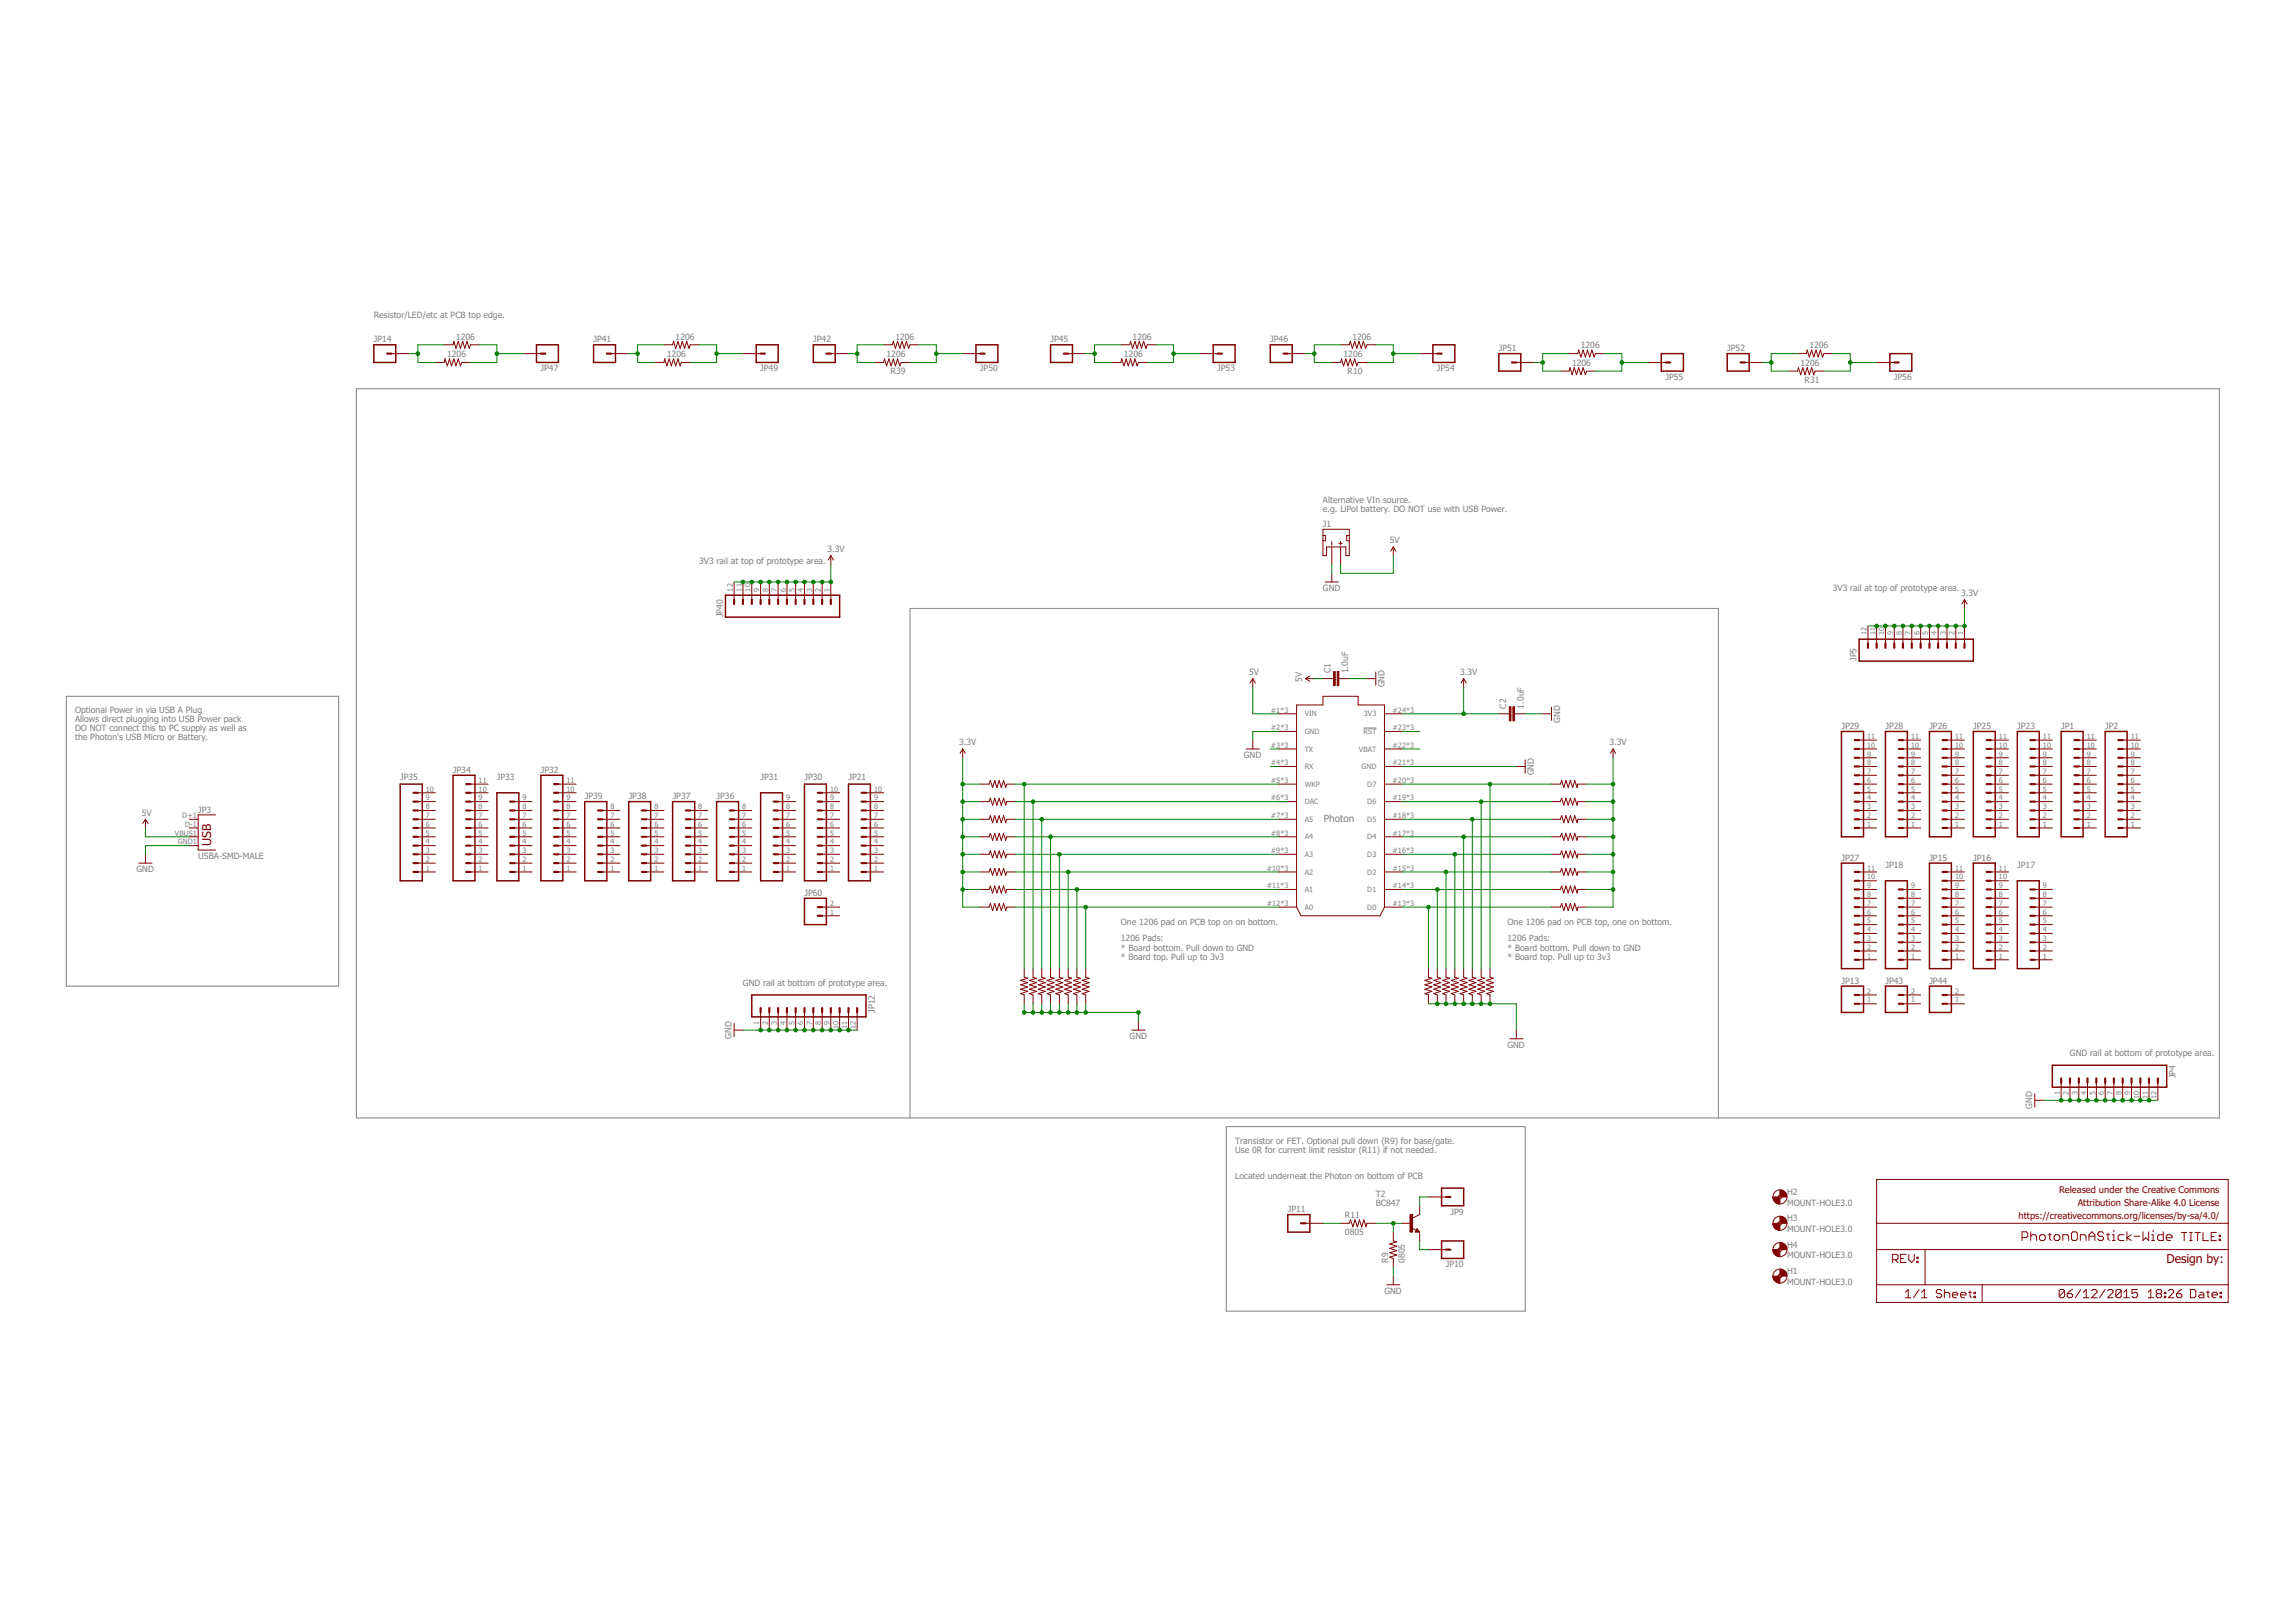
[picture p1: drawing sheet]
<svg xmlns="http://www.w3.org/2000/svg" width="297mm" height="210mm" viewBox="0 0 297 210" stroke-linecap="round" stroke-linejoin="round" font-family="sans-serif">
<defs><g id="words">
<g font-size="1.6" fill="#800000">
<text x="27.3" y="109.4" transform="rotate(-90 27.3 109.4)">USB</text>
<text x="280.3" y="163.4">Design by:</text>
</g>
<text font-size="1.3" fill="#808080" x="171.3" y="106.4">Photon</text>
<g font-size="1.2" fill="#800000">
<text x="266.4" y="154.3">Released under the Creative Commons</text>
<text x="261.2" y="157.7">https://creativecommons.org/licenses/by-sa/4.0/</text>
<text x="268.8" y="156">Attribution Share-Alike 4.0 License</text>
</g>
<g font-size="1.1" fill="#808080">
<text x="48.4" y="41.2">Resistor/LED/etc at PCB top edge.</text>
<text x="48.4" y="44.3">JP14</text>
<text x="57.9" y="46.2">1206</text>
<text x="59" y="44">1206</text>
<text x="76.8" y="44.3">JP41</text>
<text x="86.3" y="46.2">1206</text>
<text x="87.4" y="44">1206</text>
<text x="105.2" y="44.3">JP42</text>
<text x="114.7" y="46.2">1206</text>
<text x="115.8" y="44">1206</text>
<text x="135.9" y="44.3">JP45</text>
<text x="145.4" y="46.2">1206</text>
<text x="146.5" y="44">1206</text>
<text x="164.3" y="44.3">JP46</text>
<text x="173.8" y="46.2">1206</text>
<text x="175" y="44">1206</text>
<text x="193.9" y="45.4">JP51</text>
<text x="203.4" y="47.4">1206</text>
<text x="204.5" y="45.1">1206</text>
<text x="223.5" y="45.4">JP52</text>
<text x="232.9" y="47.4">1206</text>
<text x="234.1" y="45.1">1206</text>
<text x="69.9" y="48">JP47</text>
<text x="98.4" y="48">JP49</text>
<text x="115.2" y="48.4">R39</text>
<text x="126.8" y="48">JP50</text>
<text x="157.5" y="48">JP53</text>
<text x="174.3" y="48.4">R10</text>
<text x="185.9" y="48">JP54</text>
<text x="215.5" y="49.2">JP55</text>
<text x="233.5" y="49.5">R31</text>
<text x="245" y="49.2">JP56</text>
<text x="171.2" y="65">Alternative VIn source.</text>
<text x="107" y="71.5">3.3V</text>
<text x="171.2" y="66.2">e.g. LiPol battery. DO NOT use with USB Power.</text>
<text x="171.2" y="68.2">J1</text>
<text x="179.8" y="70.3">5V</text>
<text x="90.4" y="73">3V3 rail at top of prototype area.</text>
<text x="171.2" y="76.5">GND</text>
<text x="237.1" y="76.5">3V3 rail at top of prototype area.</text>
<text x="253.7" y="77.1">3.3V</text>
<text x="93.5" y="79.9" transform="rotate(-90 93.5 79.9)">JP40</text>
<text x="161.6" y="87.4">5V</text>
<text x="168.4" y="88.3" transform="rotate(-90 168.4 88.3)">5V</text>
<text x="172.1" y="87.1" transform="rotate(-90 172.1 87.1)">C1</text>
<text x="174.4" y="87.1" transform="rotate(-90 174.4 87.1)">1.0uF</text>
<text x="179.1" y="89" transform="rotate(-90 179.1 89)">GND</text>
<text x="188.9" y="87.4">3.3V</text>
<text x="240.2" y="85.6" transform="rotate(-90 240.2 85.6)">JP5</text>
<text x="9.7" y="92.2">Optional Power in via USB A Plug</text>
<text x="9.7" y="93.4">Allows direct plugging into USB Power pack</text>
<text x="9.7" y="94.6">DO NOT connect this to PC supply as well as</text>
<text x="9.7" y="95.8">the Photon's USB Micro or Battery.</text>
<text x="194.9" y="91.7" transform="rotate(-90 194.9 91.7)">C2</text>
<text x="197.1" y="91.7" transform="rotate(-90 197.1 91.7)">1.0uF</text>
<text x="201.9" y="93.5" transform="rotate(-90 201.9 93.5)">GND</text>
<text x="238.2" y="94.3">JP29</text>
<text x="243.9" y="94.3">JP28</text>
<text x="249.6" y="94.3">JP26</text>
<text x="255.3" y="94.3">JP25</text>
<text x="261" y="94.3">JP23</text>
<text x="266.7" y="94.3">JP1</text>
<text x="272.3" y="94.3">JP2</text>
<text x="51.8" y="100.9">JP35</text>
<text x="58.6" y="100">JP34</text>
<text x="64.3" y="100.9">JP33</text>
<text x="70" y="100">JP32</text>
<text x="98.4" y="100.9">JP31</text>
<text x="104.1" y="100.9">JP30</text>
<text x="109.8" y="100.9">JP21</text>
<text x="124.1" y="96.5">3.3V</text>
<text x="160.9" y="98.1">GND</text>
<text x="198.4" y="100.3" transform="rotate(-90 198.4 100.3)">GND</text>
<text x="208.2" y="96.5">3.3V</text>
<text x="18.4" y="105.6">5V</text>
<text x="25.6" y="105.2">JP3</text>
<text x="75.7" y="103.4">JP39</text>
<text x="81.3" y="103.4">JP38</text>
<text x="87" y="103.4">JP37</text>
<text x="92.7" y="103.4">JP36</text>
<text x="17.7" y="112.8">GND</text>
<text x="25.6" y="111.1">USBA-SMD-MALE</text>
<text x="238.2" y="111.4">JP27</text>
<text x="243.9" y="112.3">JP18</text>
<text x="249.6" y="111.4">JP15</text>
<text x="255.3" y="111.4">JP16</text>
<text x="261" y="112.3">JP17</text>
<text x="104.1" y="115.9">JP60</text>
<text x="145" y="119.7">One 1206 pad on PCB top on on bottom.</text>
<text x="195" y="119.7">One 1206 pad on PCB top, one on bottom.</text>
<text x="145" y="121.8">1206 Pads:</text>
<text x="145" y="123">* Board bottom. Pull down to GND</text>
<text x="145" y="124.2">* Board top. Pull up to 3v3</text>
<text x="195" y="121.8">1206 Pads:</text>
<text x="195" y="123">* Board bottom. Pull down to GND</text>
<text x="195" y="124.2">* Board top. Pull up to 3v3</text>
<text x="96.1" y="127.6">GND rail at bottom of prototype area.</text>
<text x="113.2" y="131.1" transform="rotate(-90 113.2 131.1)">JP12</text>
<text x="238.2" y="127.3">JP13</text>
<text x="243.9" y="127.3">JP43</text>
<text x="249.6" y="127.3">JP44</text>
<text x="94.7" y="134.4" transform="rotate(-90 94.7 134.4)">GND</text>
<text x="146.1" y="134.4">GND</text>
<text x="195" y="135.6">GND</text>
<text x="267.8" y="136.7">GND rail at bottom of prototype area.</text>
<text x="262.9" y="143.5" transform="rotate(-90 262.9 143.5)">GND</text>
<text x="281.5" y="139.5" transform="rotate(-90 281.5 139.5)">JP4</text>
<text x="159.8" y="148">Transistor or FET. Optional pull down (R9) for base/gate.</text>
<text x="159.8" y="149.2">Use 0R for current limit resistor (R11) if not needed.</text>
<text x="159.8" y="152.6">Located underneat the Photon on bottom of PCB</text>
<text x="178" y="154.9">T2</text>
<text x="231.2" y="154.6">H2</text>
<text x="166.6" y="156.8">JP11</text>
<text x="174" y="159.8">0805</text>
<text x="174" y="157.6">R11</text>
<text x="178" y="156">BC847</text>
<text x="187.7" y="157.2">JP9</text>
<text x="231.2" y="156">MOUNT-HOLE3.0</text>
<text x="231.2" y="159.4">MOUNT-HOLE3.0</text>
<text x="231.2" y="158.1">H3</text>
<text x="231.2" y="161.5">H4</text>
<text x="179.1" y="167.4">GND</text>
<text x="179.6" y="163.4" transform="rotate(-90 179.6 163.4)">R9</text>
<text x="181.7" y="163.4" transform="rotate(-90 181.7 163.4)">0805</text>
<text x="187" y="164">JP10</text>
<text x="231.2" y="162.8">MOUNT-HOLE3.0</text>
<text x="231.2" y="166.2">MOUNT-HOLE3.0</text>
<text x="231.2" y="164.9">H1</text>
</g>
<g font-size="1" fill="#808080">
<text x="94.8" y="76.5" transform="rotate(-90 94.8 76.5)">12</text>
<text x="96" y="76.5" transform="rotate(-90 96 76.5)">11</text>
<text x="97.1" y="76.5" transform="rotate(-90 97.1 76.5)">10</text>
<text x="98.2" y="76.5" transform="rotate(-90 98.2 76.5)">9</text>
<text x="99.4" y="76.5" transform="rotate(-90 99.4 76.5)">8</text>
<text x="100.5" y="76.5" transform="rotate(-90 100.5 76.5)">7</text>
<text x="101.6" y="76.5" transform="rotate(-90 101.6 76.5)">6</text>
<text x="102.8" y="76.5" transform="rotate(-90 102.8 76.5)">5</text>
<text x="103.9" y="76.5" transform="rotate(-90 103.9 76.5)">4</text>
<text x="105.1" y="76.5" transform="rotate(-90 105.1 76.5)">3</text>
<text x="106.2" y="76.5" transform="rotate(-90 106.2 76.5)">2</text>
<text x="107.3" y="76.5" transform="rotate(-90 107.3 76.5)">1</text>
<text x="241.5" y="82.2" transform="rotate(-90 241.5 82.2)">12</text>
<text x="242.6" y="82.2" transform="rotate(-90 242.6 82.2)">11</text>
<text x="243.8" y="82.2" transform="rotate(-90 243.8 82.2)">10</text>
<text x="244.9" y="82.2" transform="rotate(-90 244.9 82.2)">9</text>
<text x="246" y="82.2" transform="rotate(-90 246 82.2)">8</text>
<text x="247.2" y="82.2" transform="rotate(-90 247.2 82.2)">7</text>
<text x="248.3" y="82.2" transform="rotate(-90 248.3 82.2)">6</text>
<text x="249.4" y="82.2" transform="rotate(-90 249.4 82.2)">5</text>
<text x="250.6" y="82.2" transform="rotate(-90 250.6 82.2)">4</text>
<text x="251.7" y="82.2" transform="rotate(-90 251.7 82.2)">3</text>
<text x="252.9" y="82.2" transform="rotate(-90 252.9 82.2)">2</text>
<text x="254" y="82.2" transform="rotate(-90 254 82.2)">1</text>
<text x="164.4" y="92.2">#1*3</text>
<text x="164.4" y="94.5">#2*3</text>
<text x="168.8" y="92.7">VIN</text>
<text x="168.8" y="95">GND</text>
<text x="176.4" y="95">RST</text>
<text x="176.4" y="92.7">3V3</text>
<text x="180.2" y="92.2">#24*3</text>
<text x="180.2" y="94.5">#23*3</text>
<text x="241.6" y="95.6">11</text>
<text x="247.2" y="95.6">11</text>
<text x="252.9" y="95.6">11</text>
<text x="258.6" y="95.6">11</text>
<text x="264.3" y="95.6">11</text>
<text x="270" y="95.6">11</text>
<text x="275.7" y="95.6">11</text>
<text x="61.9" y="101.3">11</text>
<text x="73.3" y="101.3">11</text>
<text x="164.4" y="96.8">#3*3</text>
<text x="164.4" y="99">#4*3</text>
<text x="164.4" y="101.3">#5*3</text>
<text x="168.8" y="97.3">TX</text>
<text x="168.8" y="99.5">RX</text>
<text x="168.8" y="101.8">WKP</text>
<text x="175.8" y="97.3">VBAT</text>
<text x="176.1" y="99.5">GND</text>
<text x="176.9" y="101.8">D7</text>
<text x="180.2" y="96.8">#22*3</text>
<text x="180.2" y="99">#21*3</text>
<text x="180.2" y="101.3">#20*3</text>
<text x="241.6" y="101.3">6</text>
<text x="241.6" y="100.2">7</text>
<text x="241.6" y="99">8</text>
<text x="241.6" y="97.9">9</text>
<text x="241.6" y="96.8">10</text>
<text x="247.2" y="101.3">6</text>
<text x="247.2" y="100.2">7</text>
<text x="247.2" y="99">8</text>
<text x="247.2" y="97.9">9</text>
<text x="247.2" y="96.8">10</text>
<text x="252.9" y="101.3">6</text>
<text x="252.9" y="100.2">7</text>
<text x="252.9" y="99">8</text>
<text x="252.9" y="97.9">9</text>
<text x="252.9" y="96.8">10</text>
<text x="258.6" y="101.3">6</text>
<text x="258.6" y="100.2">7</text>
<text x="258.6" y="99">8</text>
<text x="258.6" y="97.9">9</text>
<text x="258.6" y="96.8">10</text>
<text x="264.3" y="101.3">6</text>
<text x="264.3" y="100.2">7</text>
<text x="264.3" y="99">8</text>
<text x="264.3" y="97.9">9</text>
<text x="264.3" y="96.8">10</text>
<text x="270" y="101.3">6</text>
<text x="270" y="100.2">7</text>
<text x="270" y="99">8</text>
<text x="270" y="97.9">9</text>
<text x="270" y="96.8">10</text>
<text x="275.7" y="101.3">6</text>
<text x="275.7" y="100.2">7</text>
<text x="275.7" y="99">8</text>
<text x="275.7" y="97.9">9</text>
<text x="275.7" y="96.8">10</text>
<text x="23.6" y="105.9">D+1</text>
<text x="23.9" y="107">D-1</text>
<text x="55.1" y="107">6</text>
<text x="55.1" y="105.9">7</text>
<text x="55.1" y="104.7">8</text>
<text x="55.1" y="103.6">9</text>
<text x="55.1" y="102.4">10</text>
<text x="61.9" y="107">6</text>
<text x="61.9" y="105.9">7</text>
<text x="61.9" y="104.7">8</text>
<text x="61.9" y="103.6">9</text>
<text x="61.9" y="102.4">10</text>
<text x="67.6" y="107">6</text>
<text x="67.6" y="105.9">7</text>
<text x="67.6" y="104.7">8</text>
<text x="67.6" y="103.6">9</text>
<text x="73.3" y="107">6</text>
<text x="73.3" y="105.9">7</text>
<text x="73.3" y="104.7">8</text>
<text x="73.3" y="103.6">9</text>
<text x="73.3" y="102.4">10</text>
<text x="79" y="107">6</text>
<text x="79" y="105.9">7</text>
<text x="79" y="104.7">8</text>
<text x="84.7" y="107">6</text>
<text x="84.7" y="105.9">7</text>
<text x="84.7" y="104.7">8</text>
<text x="90.3" y="107">6</text>
<text x="90.3" y="105.9">7</text>
<text x="90.3" y="104.7">8</text>
<text x="96" y="107">6</text>
<text x="96" y="105.9">7</text>
<text x="96" y="104.7">8</text>
<text x="101.7" y="107">6</text>
<text x="101.7" y="105.9">7</text>
<text x="101.7" y="104.7">8</text>
<text x="101.7" y="103.6">9</text>
<text x="107.4" y="107">6</text>
<text x="107.4" y="105.9">7</text>
<text x="107.4" y="104.7">8</text>
<text x="107.4" y="103.6">9</text>
<text x="107.4" y="102.4">10</text>
<text x="113.1" y="107">6</text>
<text x="113.1" y="105.9">7</text>
<text x="113.1" y="104.7">8</text>
<text x="113.1" y="103.6">9</text>
<text x="113.1" y="102.4">10</text>
<text x="164.4" y="103.6">#6*3</text>
<text x="164.4" y="105.9">#7*3</text>
<text x="168.8" y="104.1">DAC</text>
<text x="168.8" y="106.4">A5</text>
<text x="176.9" y="104.1">D6</text>
<text x="176.9" y="106.4">D5</text>
<text x="180.2" y="103.6">#19*3</text>
<text x="180.2" y="105.9">#18*3</text>
<text x="241.6" y="107">1</text>
<text x="241.6" y="105.9">2</text>
<text x="241.6" y="104.7">3</text>
<text x="241.6" y="103.6">4</text>
<text x="241.6" y="102.4">5</text>
<text x="247.2" y="107">1</text>
<text x="247.2" y="105.9">2</text>
<text x="247.2" y="104.7">3</text>
<text x="247.2" y="103.6">4</text>
<text x="247.2" y="102.4">5</text>
<text x="252.9" y="107">1</text>
<text x="252.9" y="105.9">2</text>
<text x="252.9" y="104.7">3</text>
<text x="252.9" y="103.6">4</text>
<text x="252.9" y="102.4">5</text>
<text x="258.6" y="107">1</text>
<text x="258.6" y="105.9">2</text>
<text x="258.6" y="104.7">3</text>
<text x="258.6" y="103.6">4</text>
<text x="258.6" y="102.4">5</text>
<text x="264.3" y="107">1</text>
<text x="264.3" y="105.9">2</text>
<text x="264.3" y="104.7">3</text>
<text x="264.3" y="103.6">4</text>
<text x="264.3" y="102.4">5</text>
<text x="270" y="107">1</text>
<text x="270" y="105.9">2</text>
<text x="270" y="104.7">3</text>
<text x="270" y="103.6">4</text>
<text x="270" y="102.4">5</text>
<text x="275.7" y="107">1</text>
<text x="275.7" y="105.9">2</text>
<text x="275.7" y="104.7">3</text>
<text x="275.7" y="103.6">4</text>
<text x="275.7" y="102.4">5</text>
<text x="22.6" y="108.1">VBUS1</text>
<text x="23" y="109.3">GND1</text>
<text x="55.1" y="112.7">1</text>
<text x="55.1" y="111.5">2</text>
<text x="55.1" y="110.4">3</text>
<text x="55.1" y="109.3">4</text>
<text x="55.1" y="108.1">5</text>
<text x="61.9" y="112.7">1</text>
<text x="61.9" y="111.5">2</text>
<text x="61.9" y="110.4">3</text>
<text x="61.9" y="109.3">4</text>
<text x="61.9" y="108.1">5</text>
<text x="67.6" y="112.7">1</text>
<text x="67.6" y="111.5">2</text>
<text x="67.6" y="110.4">3</text>
<text x="67.6" y="109.3">4</text>
<text x="67.6" y="108.1">5</text>
<text x="73.3" y="112.7">1</text>
<text x="73.3" y="111.5">2</text>
<text x="73.3" y="110.4">3</text>
<text x="73.3" y="109.3">4</text>
<text x="73.3" y="108.1">5</text>
<text x="79" y="112.7">1</text>
<text x="79" y="111.5">2</text>
<text x="79" y="110.4">3</text>
<text x="79" y="109.3">4</text>
<text x="79" y="108.1">5</text>
<text x="84.7" y="112.7">1</text>
<text x="84.7" y="111.5">2</text>
<text x="84.7" y="110.4">3</text>
<text x="84.7" y="109.3">4</text>
<text x="84.7" y="108.1">5</text>
<text x="90.3" y="112.7">1</text>
<text x="90.3" y="111.5">2</text>
<text x="90.3" y="110.4">3</text>
<text x="90.3" y="109.3">4</text>
<text x="90.3" y="108.1">5</text>
<text x="96" y="112.7">1</text>
<text x="96" y="111.5">2</text>
<text x="96" y="110.4">3</text>
<text x="96" y="109.3">4</text>
<text x="96" y="108.1">5</text>
<text x="101.7" y="112.7">1</text>
<text x="101.7" y="111.5">2</text>
<text x="101.7" y="110.4">3</text>
<text x="101.7" y="109.3">4</text>
<text x="101.7" y="108.1">5</text>
<text x="107.4" y="112.7">1</text>
<text x="107.4" y="111.5">2</text>
<text x="107.4" y="110.4">3</text>
<text x="107.4" y="109.3">4</text>
<text x="107.4" y="108.1">5</text>
<text x="113.1" y="112.7">1</text>
<text x="113.1" y="111.5">2</text>
<text x="113.1" y="110.4">3</text>
<text x="113.1" y="109.3">4</text>
<text x="113.1" y="108.1">5</text>
<text x="163.9" y="112.7">#10*3</text>
<text x="164.4" y="108.1">#8*3</text>
<text x="164.4" y="110.4">#9*3</text>
<text x="168.8" y="108.6">A4</text>
<text x="168.8" y="110.9">A3</text>
<text x="168.8" y="113.2">A2</text>
<text x="176.9" y="108.6">D4</text>
<text x="176.9" y="110.9">D3</text>
<text x="176.9" y="113.2">D2</text>
<text x="180.2" y="108.1">#17*3</text>
<text x="180.2" y="110.4">#16*3</text>
<text x="180.2" y="112.7">#15*3</text>
<text x="241.6" y="113.8">10</text>
<text x="241.6" y="112.7">11</text>
<text x="252.9" y="113.8">10</text>
<text x="252.9" y="112.7">11</text>
<text x="258.6" y="113.8">10</text>
<text x="258.6" y="112.7">11</text>
<text x="107.4" y="118.4">1</text>
<text x="107.4" y="117.2">2</text>
<text x="163.9" y="115">#11*3</text>
<text x="163.9" y="117.2">#12*3</text>
<text x="168.8" y="115.5">A1</text>
<text x="168.8" y="117.7">A0</text>
<text x="176.9" y="115.4">D1</text>
<text x="176.9" y="117.7">D0</text>
<text x="180.2" y="115">#14*3</text>
<text x="180.2" y="117.2">#13*3</text>
<text x="241.6" y="119.5">5</text>
<text x="241.6" y="118.4">6</text>
<text x="241.6" y="117.2">7</text>
<text x="241.6" y="116.1">8</text>
<text x="241.6" y="115">9</text>
<text x="247.2" y="119.5">5</text>
<text x="247.2" y="118.4">6</text>
<text x="247.2" y="117.2">7</text>
<text x="247.2" y="116.1">8</text>
<text x="247.2" y="115">9</text>
<text x="252.9" y="119.5">5</text>
<text x="252.9" y="118.4">6</text>
<text x="252.9" y="117.2">7</text>
<text x="252.9" y="116.1">8</text>
<text x="252.9" y="115">9</text>
<text x="258.6" y="119.5">5</text>
<text x="258.6" y="118.4">6</text>
<text x="258.6" y="117.2">7</text>
<text x="258.6" y="116.1">8</text>
<text x="258.6" y="115">9</text>
<text x="264.3" y="119.5">5</text>
<text x="264.3" y="118.4">6</text>
<text x="264.3" y="117.2">7</text>
<text x="264.3" y="116.1">8</text>
<text x="264.3" y="115">9</text>
<text x="241.6" y="124">1</text>
<text x="241.6" y="122.9">2</text>
<text x="241.6" y="121.8">3</text>
<text x="241.6" y="120.6">4</text>
<text x="247.2" y="124">1</text>
<text x="247.2" y="122.9">2</text>
<text x="247.2" y="121.8">3</text>
<text x="247.2" y="120.6">4</text>
<text x="252.9" y="124">1</text>
<text x="252.9" y="122.9">2</text>
<text x="252.9" y="121.8">3</text>
<text x="252.9" y="120.6">4</text>
<text x="258.6" y="124">1</text>
<text x="258.6" y="122.9">2</text>
<text x="258.6" y="121.8">3</text>
<text x="258.6" y="120.6">4</text>
<text x="264.3" y="124">1</text>
<text x="264.3" y="122.9">2</text>
<text x="264.3" y="121.8">3</text>
<text x="264.3" y="120.6">4</text>
<text x="241.6" y="129.7">1</text>
<text x="241.6" y="128.6">2</text>
<text x="247.2" y="129.7">1</text>
<text x="247.2" y="128.6">2</text>
<text x="252.9" y="129.7">1</text>
<text x="252.9" y="128.6">2</text>
<text x="98.2" y="132.6" transform="rotate(-90 98.2 132.6)">1</text>
<text x="99.4" y="132.6" transform="rotate(-90 99.4 132.6)">2</text>
<text x="100.5" y="132.6" transform="rotate(-90 100.5 132.6)">3</text>
<text x="101.6" y="132.6" transform="rotate(-90 101.6 132.6)">4</text>
<text x="102.8" y="132.6" transform="rotate(-90 102.8 132.6)">5</text>
<text x="103.9" y="132.6" transform="rotate(-90 103.9 132.6)">6</text>
<text x="105.1" y="132.6" transform="rotate(-90 105.1 132.6)">7</text>
<text x="106.2" y="132.6" transform="rotate(-90 106.2 132.6)">8</text>
<text x="107.3" y="132.6" transform="rotate(-90 107.3 132.6)">9</text>
<text x="108.5" y="133.1" transform="rotate(-90 108.5 133.1)">10</text>
<text x="109.6" y="133.1" transform="rotate(-90 109.6 133.1)">11</text>
<text x="110.7" y="133.1" transform="rotate(-90 110.7 133.1)">12</text>
<text x="266.5" y="141.7" transform="rotate(-90 266.5 141.7)">1</text>
<text x="267.6" y="141.7" transform="rotate(-90 267.6 141.7)">2</text>
<text x="268.8" y="141.7" transform="rotate(-90 268.8 141.7)">3</text>
<text x="269.9" y="141.7" transform="rotate(-90 269.9 141.7)">4</text>
<text x="271.1" y="141.7" transform="rotate(-90 271.1 141.7)">5</text>
<text x="272.2" y="141.7" transform="rotate(-90 272.2 141.7)">6</text>
<text x="273.3" y="141.7" transform="rotate(-90 273.3 141.7)">7</text>
<text x="274.5" y="141.7" transform="rotate(-90 274.5 141.7)">8</text>
<text x="275.6" y="141.7" transform="rotate(-90 275.6 141.7)">9</text>
<text x="276.7" y="142.2" transform="rotate(-90 276.7 142.2)">10</text>
<text x="277.9" y="142.2" transform="rotate(-90 277.9 142.2)">11</text>
<text x="279" y="142.2" transform="rotate(-90 279 142.2)">12</text>
</g>
</g></defs>
<path d="M46.1 50.3h241v94.4h-241zM8.6 90.1h35.2v37.5h-35.2zM176.4 94.2h1.7M117.7 144.7v-66h104.6v66M158.6 145.8h38.7v23.9h-38.7z" fill="none" stroke="#808080" stroke-width=".13"/>
<g fill="none" stroke="#800000" stroke-width=".13">
<path d="M50.7 45.8h2.2M56.3 46.9h1.2l.1-.5 .3 .9 .2-.9 .3 .9 .3-.9 .3 .9 .3-.9 .3 .9 .1-.4h1.2M57.5 44.6h1.1l.1-.4 .3 .9 .3-.9 .3 .9 .3-.9 .2 .9 .3-.9 .3 .9 .2-.5h1.1M67.7 45.8h2.3M79.1 45.8h2.2M84.8 46.9h1.1l.1-.5 .3 .9 .3-.9 .2 .9 .3-.9 .3 .9 .3-.9 .3 .9 .2-.4h1.1M85.9 44.6h1.1l.1-.4 .3 .9 .3-.9 .3 .9 .3-.9 .3 .9 .2-.9 .3 .9 .2-.5h1.1M96.1 45.8h2.3M107.5 45.8h2.3M113.2 46.9h1.1l.1-.5 .3 .9 .3-.9 .3 .9 .3-.9 .2 .9 .3-.9 .3 .9 .2-.4h1.1M114.3 44.6h1.1l.2-.4 .2 .9 .3-.9 .3 .9 .3-.9 .3 .9 .3-.9 .3 .9 .1-.5h1.2M124.5 45.8h2.3"/>
<path d="M138.2 45.8h2.3M143.9 46.9h1.1l.1-.5 .3 .9 .3-.9 .3 .9 .3-.9 .2 .9 .3-.9 .3 .9 .2-.4h1.1M145 44.6h1.2l.1-.4 .2 .9 .3-.9 .3 .9 .3-.9 .3 .9 .3-.9 .3 .9 .1-.5h1.2M155.2 45.8h2.3M166.6 45.8h2.3M172.3 46.9h1.1l.1-.5 .3 .9 .3-.9 .3 .9 .3-.9 .3 .9 .3-.9 .2 .9 .2-.4h1.1M173.4 44.6h1.2l.1-.4 .3 .9 .3-.9 .2 .9 .3-.9 .3 .9 .3-.9 .3 .9 .1-.5h1.2M183.7 45.8h2.2M196.2 46.9h2.2M201.9 48h1.1l.1-.4 .3 .9 .3-.9 .3 .9 .2-.9 .3 .9 .3-.9 .3 .9 .2-.5h1.1M203 45.8h1.1l.1-.5 .3 .9 .3-.9 .3 .9 .3-.9 .3 .9 .3-.9 .2 .9 .2-.4h1.1M213.2 46.9h2.3"/>
<path d="M225.7 46.9h2.3M231.4 48h1.2l.1-.4 .3 .9 .2-.9 .3 .9 .3-.9 .3 .9 .3-.9 .3 .9 .1-.5h1.2M232.6 45.8h1.1l.1-.5 .3 .9 .3-.9 .3 .9 .2-.9 .3 .9 .3-.9 .3 .9 .2-.4h1.1M242.8 46.9h2.3M95 75.3v2.3M96.1 75.3v2.3M97.3 75.3v2.3M98.4 75.3v2.3M99.5 75.3v2.3M100.7 75.3v2.3M101.8 75.3v2.3M102.9 75.3v2.3"/>
<path d="M104.1 75.3v2.3M105.2 75.3v2.3M106.4 75.3v2.3M107.5 71.9v1.1M107.5 75.3v2.3M107.5 71.9l.3 .6M107.5 71.9l-.4 .6M171.2 68.5h3.4v3.4h-.5v-1.1h-2.5v1.1h-.4zM171.2 69.3h.3v.7h-.3M171.4 75.3h1.7M172.3 70.1v.4M172.3 70.8v2.2"/>
<path d="M172.3 74.2v1.1M173.2 70.3h.5M173.4 70.1v.4M173.4 70.8v2.2M174.6 69.3h-.4v.7h.4M180.3 70.8v1.1M180.3 70.8l.3 .5M180.3 70.8l-.4 .5M254.1 77.6v1.1M254.1 77.6l.4 .6M254.1 77.6l-.3 .6M124.5 96.9l.4 .6"/>
<path d="M124.5 96.9l-.3 .6M124.5 96.9v1.2M161.2 96.9h1.7M162.1 87.8l.3 .6M162.1 87.8l-.4 .6M162.1 87.8v1.2M162.1 95.8v1.1M165.5 92.4h2.2M165.5 94.7h2.2M165.5 96.9h2.2M165.5 99.2h2.2M168.9 87.8h1.1"/>
<path d="M168.9 87.8l.6 .4M169.5 87.5l-.6 .3M171.2 87.8h1.3M173.2 87.8h1.4M176.8 87.8h1.2M178 87v1.7M179.1 92.4h2.3M179.1 94.7h2.3M179.1 96.9h2.3M179.1 99.2h2.3M189.4 87.8l.3 .6M189.4 87.8l-.4 .6"/>
<path d="M189.4 87.8v1.2M193.9 92.4h1.4M195.9 92.4h1.4M196.2 99.2h1.1M197.3 98.3v1.8M199.6 92.4h1.1M200.7 91.5v1.7M208.7 96.9l.3 .6M208.7 96.9l-.4 .6M208.7 96.9v1.2M240.5 96.9h2.3M240.5 99.2h2.3"/>
<path d="M240.5 98.1h2.3M240.5 95.8h2.3M241.7 81v2.3M242.8 81v2.3M243.9 81v2.3M245.1 81v2.3M246.2 96.9h2.3M246.2 99.2h2.3M246.2 81v2.3M246.2 98.1h2.3M246.2 95.8h2.3M247.3 81v2.3"/>
<path d="M248.5 81v2.3M249.6 81v2.3M250.7 81v2.3M251.9 96.9h2.2M251.9 99.2h2.2M251.9 81v2.3M251.9 98.1h2.2M251.9 95.8h2.2M253 81v2.3M254.1 81v2.3M257.6 96.9h2.2M257.6 99.2h2.2"/>
<path d="M257.6 98.1h2.2M257.6 95.8h2.2M263.2 96.9h2.3M263.2 99.2h2.3M263.2 98.1h2.3M263.2 95.8h2.3M268.9 96.9h2.3M268.9 99.2h2.3M268.9 98.1h2.3M268.9 95.8h2.3M274.6 96.9h2.3M274.6 99.2h2.3"/>
<path d="M274.6 98.1h2.3M274.6 95.8h2.3M17.9 111.7h1.8M18.8 106l.4 .6M18.8 106l-.3 .6M18.8 106v1.1M18.8 110.6v1.1M24.5 106h1.1M24.5 108.3h1.1M24.5 107.1h1.1M24.5 109.4h1.1M27.9 105.5h-2.3v4.5h2.3"/>
<path d="M54.1 103.7h2.2M54.1 106h2.2M54.1 108.3h2.2M54.1 110.6h2.2M54.1 112.8h2.2M54.1 111.7h2.2M54.1 107.1h2.2M54.1 109.4h2.2M54.1 104.9h2.2M54.1 102.6h2.2M60.9 101.5h2.2M60.9 103.7h2.2"/>
<path d="M60.9 106h2.2M60.9 108.3h2.2M60.9 110.6h2.2M60.9 112.8h2.2M60.9 111.7h2.2M60.9 107.1h2.2M60.9 109.4h2.2M60.9 104.9h2.2M60.9 102.6h2.2M66.6 103.7h2.2M66.6 106h2.2M66.6 108.3h2.2"/>
<path d="M66.6 110.6h2.2M66.6 112.8h2.2M66.6 111.7h2.2M66.6 107.1h2.2M66.6 109.4h2.2M66.6 104.9h2.2M72.2 101.5h2.3M72.2 103.7h2.3M72.2 106h2.3M72.2 108.3h2.3M72.2 110.6h2.3M72.2 112.8h2.3"/>
<path d="M72.2 111.7h2.3M72.2 107.1h2.3M72.2 109.4h2.3M72.2 104.9h2.3M72.2 102.6h2.3M77.9 106h2.3M77.9 108.3h2.3M77.9 110.6h2.3M77.9 112.8h2.3M77.9 111.7h2.3M77.9 107.1h2.3M77.9 109.4h2.3"/>
<path d="M77.9 104.9h2.3M83.6 106h2.3M83.6 108.3h2.3M83.6 110.6h2.3M83.6 112.8h2.3M83.6 111.7h2.3M83.6 107.1h2.3M83.6 109.4h2.3M83.6 104.9h2.3M89.3 106h2.3M89.3 108.3h2.3M89.3 110.6h2.3"/>
<path d="M89.3 112.8h2.3M89.3 111.7h2.3M89.3 107.1h2.3M89.3 109.4h2.3M89.3 104.9h2.3M95 106h2.3M95 108.3h2.3M95 110.6h2.3M95 112.8h2.3M95 111.7h2.3M95 107.1h2.3M95 109.4h2.3"/>
<path d="M95 104.9h2.3M100.7 103.7h2.2M100.7 106h2.2M100.7 108.3h2.2M100.7 110.6h2.2M100.7 112.8h2.2M100.7 111.7h2.2M100.7 107.1h2.2M100.7 109.4h2.2M100.7 104.9h2.2M106.4 118.5h2.2M106.4 103.7h2.2"/>
<path d="M106.4 106h2.2M106.4 108.3h2.2M106.4 110.6h2.2M106.4 112.8h2.2M106.4 117.4h2.2M106.4 111.7h2.2M106.4 107.1h2.2M106.4 109.4h2.2M106.4 104.9h2.2M106.4 102.6h2.2M112 103.7h2.3M112 106h2.3"/>
<path d="M112 108.3h2.3M112 110.6h2.3M112 112.8h2.3M112 111.7h2.3M112 107.1h2.3M112 109.4h2.3M112 104.9h2.3M112 102.6h2.3M126.8 101.5h1.2l.1-.5 .3 .9 .3-.9 .3 .9 .3-.9 .2 .9 .3-.9 .3 .9 .1-.4h1.2M126.8 103.7h1.2l.1-.4 .3 .9 .3-.9 .3 .9 .3-.9 .2 .9 .3-.9 .3 .9 .1-.5h1.2M126.8 106h1.2l.1-.4 .3 .9 .3-.9 .3 .9 .3-.9 .2 .9 .3-.9 .3 .9 .1-.5h1.2M126.8 108.3h1.2l.1-.5 .3 1 .3-1 .3 1 .3-1 .2 1 .3-1 .3 1 .1-.5h1.2"/>
<path d="M126.8 110.6h1.2l.1-.5 .3 .9 .3-.9 .3 .9 .3-.9 .2 .9 .3-.9 .3 .9 .1-.4h1.2M126.8 112.8h1.2l.1-.4 .3 .9 .3-.9 .3 .9 .3-.9 .2 .9 .3-.9 .3 .9 .1-.5h1.2M126.8 115.1h1.2l.1-.4 .3 .9 .3-.9 .3 .9 .3-.9 .2 .9 .3-.9 .3 .9 .1-.5h1.2M126.8 117.4h1.2l.1-.5 .3 .9 .3-.9 .3 .9 .3-.9 .2 .9 .3-.9 .3 .9 .1-.4h1.2M165.5 101.5h2.2M165.5 103.7h2.2M165.5 106h2.2M165.5 108.3h2.2M165.5 110.6h2.2M165.5 112.8h2.2M165.5 115.1h2.2M165.5 117.4h2.2"/>
<path d="M167.7 117.4l.6 1.1h10.2l.6-1.1M167.7 117.4v-26.2h3.5v-1.1h4.5v1.1h3.4v26.2M179.1 101.5h2.3M179.1 103.7h2.3M179.1 106h2.3M179.1 108.3h2.3M179.1 110.6h2.3M179.1 112.8h2.3M179.1 115.1h2.3M179.1 117.4h2.3M200.7 101.5h1.2l.1-.5 .3 .9 .3-.9 .3 .9 .3-.9 .3 .9 .2-.9 .3 .9 .1-.4h1.2M200.7 103.7h1.2l.1-.4 .3 .9 .3-.9 .3 .9 .3-.9 .3 .9 .2-.9 .3 .9 .1-.5h1.2"/>
<path d="M200.7 106h1.2l.1-.4 .3 .9 .3-.9 .3 .9 .3-.9 .3 .9 .2-.9 .3 .9 .1-.5h1.2M200.7 108.3h1.2l.1-.5 .3 1 .3-1 .3 1 .3-1 .3 1 .2-1 .3 1 .1-.5h1.2M200.7 110.6h1.2l.1-.5 .3 .9 .3-.9 .3 .9 .3-.9 .3 .9 .2-.9 .3 .9 .1-.4h1.2M200.7 112.8h1.2l.1-.4 .3 .9 .3-.9 .3 .9 .3-.9 .3 .9 .2-.9 .3 .9 .1-.5h1.2M200.7 115.1h1.2l.1-.4 .3 .9 .3-.9 .3 .9 .3-.9 .3 .9 .2-.9 .3 .9 .1-.5h1.2M200.7 117.4h1.2l.1-.5 .3 .9 .3-.9 .3 .9 .3-.9 .3 .9 .2-.9 .3 .9 .1-.4h1.2M240.5 118.5h2.3M240.5 101.5h2.3M240.5 103.7h2.3M240.5 106h2.3M240.5 112.8h2.3M240.5 115.1h2.3"/>
<path d="M240.5 117.4h2.3M240.5 107.1h2.3M240.5 104.9h2.3M240.5 102.6h2.3M240.5 100.3h2.3M240.5 119.7h2.3M240.5 116.2h2.3M240.5 114h2.3M246.2 118.5h2.3M246.2 101.5h2.3M246.2 103.7h2.3M246.2 106h2.3"/>
<path d="M246.2 115.1h2.3M246.2 117.4h2.3M246.2 107.1h2.3M246.2 104.9h2.3M246.2 102.6h2.3M246.2 100.3h2.3M246.2 119.7h2.3M246.2 116.2h2.3M251.9 118.5h2.2M251.9 101.5h2.2M251.9 103.7h2.2M251.9 106h2.2"/>
<path d="M251.9 112.8h2.2M251.9 115.1h2.2M251.9 117.4h2.2M251.9 107.1h2.2M251.9 104.9h2.2M251.9 102.6h2.2M251.9 100.3h2.2M251.9 119.7h2.2M251.9 116.2h2.2M251.9 114h2.2M257.6 118.5h2.2M257.6 101.5h2.2"/>
<path d="M257.6 103.7h2.2M257.6 106h2.2M257.6 112.8h2.2M257.6 115.1h2.2M257.6 117.4h2.2M257.6 107.1h2.2M257.6 104.9h2.2M257.6 102.6h2.2M257.6 100.3h2.2M257.6 119.7h2.2M257.6 116.2h2.2M257.6 114h2.2"/>
<path d="M263.2 118.5h2.3M263.2 101.5h2.3M263.2 103.7h2.3M263.2 106h2.3M263.2 115.1h2.3M263.2 117.4h2.3M263.2 107.1h2.3M263.2 104.9h2.3M263.2 102.6h2.3M263.2 100.3h2.3M263.2 119.7h2.3M263.2 116.2h2.3"/>
<path d="M268.9 101.5h2.3M268.9 103.7h2.3M268.9 106h2.3M268.9 107.1h2.3M268.9 104.9h2.3M268.9 102.6h2.3M268.9 100.3h2.3M274.6 101.5h2.3M274.6 103.7h2.3M274.6 106h2.3M274.6 107.1h2.3M274.6 104.9h2.3"/>
<path d="M274.6 102.6h2.3M274.6 100.3h2.3M95 133.3h1.1M95 132.4v1.8M98.4 131v2.3M99.5 131v2.3M100.7 131v2.3M101.8 131v2.3M102.9 131v2.3M104.1 131v2.3M105.2 131v2.3M106.4 131v2.3"/>
<path d="M107.5 131v2.3M108.6 131v2.3M109.8 131v2.3M110.9 131v2.3M132.5 125.3v1.2l.4 .1-.9 .3 .9 .3-.9 .2 .9 .3-.9 .3 .9 .3-.9 .3 .5 .2v1.1M133.6 125.3v1.2l.5 .1-.9 .3 .9 .3-.9 .2 .9 .3-.9 .3 .9 .3-.9 .3 .4 .2v1.1M134.8 125.3v1.2l.4 .1-.9 .3 .9 .3-.9 .2 .9 .3-.9 .3 .9 .3-.9 .3 .5 .2v1.1M135.9 125.3v1.2l.5 .1-.9 .3 .9 .3-.9 .2 .9 .3-.9 .3 .9 .3-.9 .3 .4 .2v1.1M137.1 125.3v1.2l.4 .1-.9 .3 .9 .3-.9 .2 .9 .3-.9 .3 .9 .3-.9 .3 .5 .2v1.1M138.2 125.3v1.2l.4 .1-.9 .3 .9 .3-.9 .2 .9 .3-.9 .3 .9 .3-.9 .3 .5 .2v1.1M139.3 125.3v1.2l.5 .1-.9 .3 .9 .3-.9 .2 .9 .3-.9 .3 .9 .3-.9 .3 .4 .2v1.1M140.5 125.3v1.2l.4 .1-.9 .3 .9 .3-.9 .2 .9 .3-.9 .3 .9 .3-.9 .3 .5 .2v1.1"/>
<path d="M146.4 133.3h1.7M147.3 132.2v1.1M184.8 125.3v1.2l.5 .1-1 .3 1 .3-1 .2 1 .3-1 .3 1 .3-1 .3 .5 .2v1.1M185.9 125.3v1.2l.5 .1-.9 .3 .9 .3-.9 .2 .9 .3-.9 .3 .9 .3-.9 .3 .4 .2v1.1M187.1 125.3v1.2l.4 .1-.9 .3 .9 .3-.9 .2 .9 .3-.9 .3 .9 .3-.9 .3 .5 .2v1.1M188.2 125.3v1.2l.5 .1-1 .3 1 .3-1 .2 1 .3-1 .3 1 .3-1 .3 .5 .2v1.1M189.4 125.3v1.2l.4 .1-.9 .3 .9 .3-.9 .2 .9 .3-.9 .3 .9 .3-.9 .3 .5 .2v1.1M190.5 125.3v1.2l.4 .1-.9 .3 .9 .3-.9 .2 .9 .3-.9 .3 .9 .3-.9 .3 .5 .2v1.1M191.6 125.3v1.2l.5 .1-.9 .3 .9 .3-.9 .2 .9 .3-.9 .3 .9 .3-.9 .3 .4 .2v1.1M192.8 125.3v1.2l.4 .1-.9 .3 .9 .3-.9 .2 .9 .3-.9 .3 .9 .3-.9 .3 .5 .2v1.1M195.3 134.4h1.7M196.2 133.3v1.1"/>
<path d="M240.5 124.2h2.3M240.5 123.1h2.3M240.5 121.9h2.3M240.5 120.8h2.3M240.5 129.9h2.3M240.5 128.8h2.3M246.2 124.2h2.3M246.2 123.1h2.3M246.2 121.9h2.3M246.2 120.8h2.3M246.2 129.9h2.3M246.2 128.8h2.3"/>
<path d="M251.9 124.2h2.2M251.9 123.1h2.2M251.9 121.9h2.2M251.9 120.8h2.2M251.9 129.9h2.2M251.9 128.8h2.2M257.6 124.2h2.2M257.6 123.1h2.2M257.6 121.9h2.2M257.6 120.8h2.2M263.2 124.2h2.3M263.2 123.1h2.3"/>
<path d="M263.2 121.9h2.3M263.2 120.8h2.3M168.9 158.3h2.3M173.4 158.3h1.2l.1-.4 .3 .9 .3-.9 .3 .9 .3-.9 .3 .9 .2-.9 .3 .9 .1-.5h1.2M180.3 159.4v1.2l.4 .1-.9 .3 .9 .3-.9 .2 .9 .3-.9 .3 .9 .3-.9 .3 .5 .2v1.1M181.4 158.3h1.1M182.7 158.9l.5 .3M183.3 159l.4 .4h-.6zM183.3 159.2l.1 .1h-.2l.1-.2 .3 .3h-.4M183.7 156v1.2l-.9 .4M183.7 159.4v1.2M184.8 154.9h2.3"/>
<path d="M230.1 154.9h.4M230.1 158.3h.4M230.3 154.7v.4M230.3 158.1v.4M242.8 158.3h45.5M242.8 152.6h45.5v16h-45.5zM262.7 159.4v1.1M262.7 160l.2-.2h.4l.2 .2v.5M263.2 141.5v1.8M263.2 142.4h1.2M264 159.8h.4l.2 .2v.3l-.2 .2h-.4l-.1-.2v-.3zM265 159.8h.4"/>
<path d="M265.2 159.6v.7l.2 .2M265.9 159.8h.4l.2 .2v.3l-.2 .2h-.4l-.2-.2v-.3zM266.7 140.1v2.3M267.8 140.1v2.3M268.2 159.4h.4l.2 .2v.7l-.2 .2h-.4l-.2-.2v-.7zM268.9 140.1v2.3M270.1 140.1v2.3M270.3 160h.7M271.2 140.1v2.3M272.1 159.6l-.2-.2h-.3l-.2 .2v.2l.2 .2h.3l.2 .2v.1l-.2 .2h-.3l-.2-.2M272.4 140.1v2.3M272.5 159.8h.4"/>
<path d="M272.7 159.6v.7l.2 .2M273.3 159.8h.2v.7M273.5 140.1v2.3M273.5 159.2v.2M274.6 140.1v2.3M274.8 159.8h-.6l-.2 .2v.3l.2 .2h.6M275.2 159.4v1.1M275.7 159.8l-.5 .4 .5 .3M275.8 140.1v2.3M276.1 160h.8M276.9 140.1v2.3M277.2 159.4v1.1l.4-.3 .4 .3v-1.1"/>
<path d="M278 140.1v2.3M278.4 159.8h.2v.7M278.6 159.2v.2M279.2 140.1v2.3M279.9 159.4v1.1h-.6l-.2-.2v-.3l.2-.2h.6M282.2 159.5h.7M282.6 159.5v1M283.3 159.5h.3M283.4 159.5v1M284 159.5h.7M284.3 159.5v1M285 159.5v1h.7"/>
<path d="M286.7 159.5h-.6v1h.6M287.1 159.9h.2v.1h-.2zM179.4 166.3h1.7M180.3 165.1v1.2M184.8 161.7h2.3M230.1 161.7h.4M230.1 165.1h.4M230.3 161.5v.4M230.3 164.9v.5M242.8 161.7h45.5M242.8 166.3h45.5M244.9 163h.5l.2-.1v-.4l-.2-.2h-.5v1.1"/>
<path d="M245.2 163l.4 .4M245.9 162.9h.4M246.5 167.9h.7M246.5 167.2l.4-.3v1M246.6 162.3h-.7v1.1h.7M247 162.3v.7l.3 .4 .3-.4v-.7M248 163.2h.2v.2h-.2zM248 162.7h.2v.2h-.2zM248.3 166.9l-.7 1M248.6 167.9h.7M248.6 167.2l.4-.3v1M249 161.7v4.6"/>
<path d="M251.2 167l-.2-.1h-.3l-.2 .1v.2l.2 .2h.3l.2 .2v.1l-.2 .2h-.3l-.2-.2M251.5 167.4l.2-.2h.4l.1 .2v.5M251.5 166.9v1M252.6 167.6h.7v-.2l-.2-.2h-.3l-.2 .2v.3l.2 .2h.3M253.6 167.6h.7v-.2l-.1-.2h-.4l-.2 .2v.3l.2 .2h.4M254.7 167.2h.3M254.9 167v.7l.1 .2M255.4 167.7h.2v.2h-.2zM255.4 167.2h.2v.2h-.2zM256.4 166.3v2.3M261.6 160.2h.5l.2-.2v-.4l-.2-.2h-.5v1.1M266.9 160.5v-.7h.5l.2 .2v.5"/>
<path d="M267.1 167v.7l-.2 .2h-.3l-.2-.2M267.1 167l-.2-.1h-.3l-.2 .1v.7M267.1 167l-.7 .7M267.4 167.4h.6l.1 .2v.1l-.1 .2h-.4l-.2-.2zM268.1 166.9l-.3 .1-.4 .4M269.1 160.5v-.7h.6l.2 .2v.5M269.2 166.9l-.7 1M269.5 167.9h.7M269.5 167.2l.4-.3v1M270.3 160.5v-.7l.3-.4 .4 .4v.7M270.6 167l.2-.1h.3l.2 .1v.2l-.7 .7h.7M272.3 166.9l-.7 1"/>
<path d="M272.7 167l.2-.1h.3l.2 .1v.2l-.7 .7h.7M273.3 160.5h.3M274.4 167v.7l-.1 .2h-.4l-.2-.2M274.4 167l-.1-.1h-.4l-.2 .1v.7M274.4 167l-.7 .7M274.8 167.9h.7M274.8 167.2l.3-.3v1M276.5 166.9h-.7v.5l.4-.2h.2l.1 .2v.3l-.1 .2h-.4l-.2-.2M277.9 167.9h.7M277.9 167.2l.4-.3v1M278.4 160.5h.3M279.1 167.4l-.1 .2v.1l.1 .2h.4l.2-.2v-.1l-.2-.2"/>
<path d="M279.1 167.4l-.1-.2v-.2l.1-.1h.4l.2 .1v.2l-.2 .2M279.1 167.4h.4M280 167.7h.2v.2h-.2zM280 167.2h.2v.2h-.2zM280.2 160.2h.8v-.2l-.2-.2h-.4l-.2 .2v.3l.2 .2h.4M280.5 167l.2-.1h.4l.1 .1v.2l-.7 .7h.7M281.6 167.4h.5l.2 .2v.1l-.2 .2h-.4l-.1-.2zM282.3 166.9l-.4 .1-.3 .4M283.3 160.5h.3M283.4 166.9h.5l.2 .1v.7l-.2 .2h-.5zM284.6 167.2h.3l.2 .2v.5h-.5l-.2-.2 .2-.1h.5M285.5 167.2h.3"/>
<path d="M285.6 167v.7l.2 .2M286.1 160h.3M286.2 167.6h.7v-.2l-.2-.2h-.4l-.1 .2v.3l.1 .2h.4M287.1 160.4h.2v.1h-.2zM287.2 167.7h.2v.2h-.2zM287.2 167.2h.2v.2h-.2z"/>
<circle cx="230.3" cy="158.3" r=".91"/>
<circle cx="230.3" cy="154.9" r=".91"/>
<circle cx="230.3" cy="158.3" r=".23"/>
<circle cx="230.3" cy="154.9" r=".23"/>
<circle cx="230.3" cy="165.1" r=".91"/>
<circle cx="230.3" cy="161.7" r=".91"/>
<circle cx="230.3" cy="161.7" r=".23"/>
<circle cx="230.3" cy="165.1" r=".23"/>
</g>
<g fill="#800000" stroke="#800000" stroke-width=".13">
<path d="M173 86.9h.2v1.8h-.2z"/>
<path d="M172.5 86.9h.2v1.8h-.2z"/>
<path d="M182.4 157.2h.4v2.2h-.4z"/>
<path d="M195.7 91.5h.2v1.8h-.2z"/>
<path d="M195.3 91.5h.2v1.8h-.2z"/>
</g>
<g fill="#800000" stroke="#800000" stroke-width=".13">
<path d="M230.3 154a.89 .89 0 0 1 .9 .9h-.7l-.2-.2z" fill-rule="evenodd"/>
<path d="M229.4 154.9h.7v.1l.2 .1v.7h-.1a.9 .9 0 0 1-.8-.9z" fill-rule="evenodd"/>
<path d="M230.3 157.4a.89 .89 0 0 1 .9 .9h-.7l-.1-.2h-.1z" fill-rule="evenodd"/>
<path d="M229.4 158.3h.7v.1l.2 .1v.7h-.1a.9 .9 0 0 1-.8-.9z" fill-rule="evenodd"/>
<path d="M230.3 160.8a.89 .89 0 0 1 .9 .9h-.7l-.1-.2h-.1z" fill-rule="evenodd"/>
<path d="M229.4 161.7h.7v.1l.2 .1v.7h-.1a.9 .9 0 0 1-.8-.9z" fill-rule="evenodd"/>
<path d="M230.3 164.2h.1a.85 .85 0 0 1 .8 .9h-.7v-.1l-.2-.1z" fill-rule="evenodd"/>
<path d="M229.4 165.1h.7l.2 .3v.7a.92 .92 0 0 1-.9-1z" fill-rule="evenodd"/>
</g>
<g fill="none" stroke="#800000" stroke-width=".19">
<path d="M48.4 44.6h2.8v2.3h-2.8zM69.4 44.6h2.8v2.3h-2.8zM76.8 44.6h2.8v2.3h-2.8zM97.8 44.6h2.9v2.3h-2.9zM105.2 44.6h2.9v2.3h-2.9zM126.3 44.6h2.8v2.3h-2.8zM135.9 44.6h2.8v2.3h-2.8zM157 44.6h2.8v2.3h-2.8zM164.3 44.6h2.9v2.3h-2.9zM185.4 44.6h2.8v2.3h-2.8zM193.9 45.8h2.8v2.2h-2.8zM214.9 45.8h2.9v2.2h-2.9z"/>
<path d="M223.5 45.8h2.8v2.2h-2.8zM244.5 45.8h2.8v2.2h-2.8zM93.9 77h14.7v2.9h-14.7zM238.2 94.7h2.9v13.6h-2.9zM240.5 82.7h14.8v2.9h-14.8zM243.9 94.7h2.9v13.6h-2.9zM249.6 94.7h2.9v13.6h-2.9zM255.3 94.7h2.8v13.6h-2.8zM261 94.7h2.8v13.6h-2.8zM266.7 94.7h2.8v13.6h-2.8zM272.4 94.7h2.8v13.6h-2.8zM51.8 101.5h2.8v12.5h-2.8z"/>
<path d="M58.6 100.3h2.8v13.7h-2.8zM64.3 102.6h2.8v11.4h-2.8zM70 100.3h2.8v13.7h-2.8zM75.6 103.7h2.9v10.3h-2.9zM81.3 103.7h2.9v10.3h-2.9zM87 103.7h2.9v10.3h-2.9zM92.7 103.7h2.8v10.3h-2.8zM98.4 102.6h2.8v11.4h-2.8zM104.1 101.5h2.8v12.5h-2.8zM104.1 116.2h2.8v3.5h-2.8zM109.8 101.5h2.8v12.5h-2.8zM238.2 111.7h2.9v13.6h-2.9z"/>
<path d="M243.9 114h2.9v11.3h-2.9zM249.6 111.7h2.9v13.6h-2.9zM255.3 111.7h2.8v13.6h-2.8zM261 114h2.8v11.3h-2.8zM97.3 128.8h14.7v2.8h-14.7zM238.2 127.6h2.9v3.4h-2.9zM243.9 127.6h2.9v3.4h-2.9zM249.6 127.6h2.9v3.4h-2.9zM265.5 137.9h14.8v2.8h-14.8zM166.6 157.2h2.9v2.2h-2.9zM186.5 153.8h2.9v2.2h-2.9zM186.5 160.6h2.9v2.3h-2.9z"/>
</g>
<g fill="none" stroke="#800000" stroke-width=".28">
<path d="M50.1 45.8h.6M70 45.8h.5M78.5 45.8h.6M98.4 45.8h.6M106.9 45.8h.6M126.8 45.8h.6M137.6 45.8h.6M157.5 45.8h.6M166.1 45.8h.5M185.9 45.8h.6M195.6 46.9h.6M215.5 46.9h.6"/>
<path d="M225.2 46.9h.5M245.1 46.9h.5M95 77.6v.6M96.1 77.6v.6M97.3 77.6v.6M98.4 77.6v.6M99.5 77.6v.6M100.7 77.6v.6M101.8 77.6v.6M102.9 77.6v.6M104.1 77.6v.6M105.2 77.6v.6"/>
<path d="M106.4 77.6v.6M107.5 77.6v.6M239.9 99.2h.6M239.9 98.1h.6M239.9 96.9h.6M239.9 95.8h.6M241.7 83.3v.5M242.8 83.3v.5M243.9 83.3v.5M245.1 83.3v.5M245.6 99.2h.6M245.6 98.1h.6"/>
<path d="M245.6 96.9h.6M245.6 95.8h.6M246.2 83.3v.5M247.3 83.3v.5M248.5 83.3v.5M249.6 83.3v.5M250.7 83.3v.5M251.3 99.2h.6M251.3 98.1h.6M251.3 96.9h.6M251.3 95.8h.6M251.9 83.3v.5"/>
<path d="M253 83.3v.5M254.1 83.3v.5M257 99.2h.6M257 98.1h.6M257 96.9h.6M257 95.8h.6M262.7 99.2h.5M262.7 98.1h.5M262.7 96.9h.5M262.7 95.8h.5M268.4 99.2h.5M268.4 98.1h.5"/>
<path d="M268.4 96.9h.5M268.4 95.8h.5M274 99.2h.6M274 98.1h.6M274 96.9h.6M274 95.8h.6M53.5 104.9h.6M53.5 106h.6M53.5 107.1h.6M53.5 102.6h.6M53.5 103.7h.6M53.5 112.8h.6"/>
<path d="M53.5 110.6h.6M53.5 111.7h.6M53.5 108.3h.6M53.5 109.4h.6M60.3 104.9h.6M60.3 106h.6M60.3 107.1h.6M60.3 102.6h.6M60.3 103.7h.6M60.3 101.5h.6M60.3 112.8h.6M60.3 110.6h.6"/>
<path d="M60.3 111.7h.6M60.3 108.3h.6M60.3 109.4h.6M66 104.9h.6M66 106h.6M66 107.1h.6M66 103.7h.6M66 112.8h.6M66 110.6h.6M66 111.7h.6M66 108.3h.6M66 109.4h.6"/>
<path d="M71.7 104.9h.5M71.7 106h.5M71.7 107.1h.5M71.7 102.6h.5M71.7 103.7h.5M71.7 101.5h.5M71.7 112.8h.5M71.7 110.6h.5M71.7 111.7h.5M71.7 108.3h.5M71.7 109.4h.5M77.4 104.9h.5"/>
<path d="M77.4 106h.5M77.4 107.1h.5M77.4 112.8h.5M77.4 110.6h.5M77.4 111.7h.5M77.4 108.3h.5M77.4 109.4h.5M83 104.9h.6M83 106h.6M83 107.1h.6M83 112.8h.6M83 110.6h.6"/>
<path d="M83 111.7h.6M83 108.3h.6M83 109.4h.6M88.7 104.9h.6M88.7 106h.6M88.7 107.1h.6M88.7 112.8h.6M88.7 110.6h.6M88.7 111.7h.6M88.7 108.3h.6M88.7 109.4h.6M94.4 104.9h.6"/>
<path d="M94.4 106h.6M94.4 107.1h.6M94.4 112.8h.6M94.4 110.6h.6M94.4 111.7h.6M94.4 108.3h.6M94.4 109.4h.6M100.1 104.9h.6M100.1 106h.6M100.1 107.1h.6M100.1 103.7h.6M100.1 112.8h.6"/>
<path d="M100.1 110.6h.6M100.1 111.7h.6M100.1 108.3h.6M100.1 109.4h.6M105.8 104.9h.6M105.8 106h.6M105.8 107.1h.6M105.8 102.6h.6M105.8 103.7h.6M105.8 118.5h.6M105.8 117.4h.6M105.8 112.8h.6"/>
<path d="M105.8 110.6h.6M105.8 111.7h.6M105.8 108.3h.6M105.8 109.4h.6M111.5 104.9h.5M111.5 106h.5M111.5 107.1h.5M111.5 102.6h.5M111.5 103.7h.5M111.5 112.8h.5M111.5 110.6h.5M111.5 111.7h.5"/>
<path d="M111.5 108.3h.5M111.5 109.4h.5M239.9 104.9h.6M239.9 106h.6M239.9 107.1h.6M239.9 102.6h.6M239.9 103.7h.6M239.9 101.5h.6M239.9 100.3h.6M239.9 119.7h.6M239.9 118.5h.6M239.9 117.4h.6"/>
<path d="M239.9 116.2h.6M239.9 115.1h.6M239.9 114h.6M239.9 112.8h.6M245.6 104.9h.6M245.6 106h.6M245.6 107.1h.6M245.6 102.6h.6M245.6 103.7h.6M245.6 101.5h.6M245.6 100.3h.6M245.6 119.7h.6"/>
<path d="M245.6 118.5h.6M245.6 117.4h.6M245.6 116.2h.6M245.6 115.1h.6M251.3 104.9h.6M251.3 106h.6M251.3 107.1h.6M251.3 102.6h.6M251.3 103.7h.6M251.3 101.5h.6M251.3 100.3h.6M251.3 119.7h.6"/>
<path d="M251.3 118.5h.6M251.3 117.4h.6M251.3 116.2h.6M251.3 115.1h.6M251.3 114h.6M251.3 112.8h.6M257 104.9h.6M257 106h.6M257 107.1h.6M257 102.6h.6M257 103.7h.6M257 101.5h.6"/>
<path d="M257 100.3h.6M257 119.7h.6M257 118.5h.6M257 117.4h.6M257 116.2h.6M257 115.1h.6M257 114h.6M257 112.8h.6M262.7 104.9h.5M262.7 106h.5M262.7 107.1h.5M262.7 102.6h.5"/>
<path d="M262.7 103.7h.5M262.7 101.5h.5M262.7 100.3h.5M262.7 119.7h.5M262.7 118.5h.5M262.7 117.4h.5M262.7 116.2h.5M262.7 115.1h.5M268.4 104.9h.5M268.4 106h.5M268.4 107.1h.5M268.4 102.6h.5"/>
<path d="M268.4 103.7h.5M268.4 101.5h.5M268.4 100.3h.5M274 104.9h.6M274 106h.6M274 107.1h.6M274 102.6h.6M274 103.7h.6M274 101.5h.6M274 100.3h.6M98.4 130.5v.5M99.5 130.5v.5"/>
<path d="M100.7 130.5v.5M101.8 130.5v.5M102.9 130.5v.5M104.1 130.5v.5M105.2 130.5v.5M106.4 130.5v.5M107.5 130.5v.5M108.6 130.5v.5M109.8 130.5v.5M110.9 130.5v.5M239.9 121.9h.6M239.9 123.1h.6"/>
<path d="M239.9 124.2h.6M239.9 120.8h.6M239.9 128.8h.6M239.9 129.9h.6M245.6 121.9h.6M245.6 123.1h.6M245.6 124.2h.6M245.6 120.8h.6M245.6 128.8h.6M245.6 129.9h.6M251.3 121.9h.6M251.3 123.1h.6"/>
<path d="M251.3 124.2h.6M251.3 120.8h.6M251.3 128.8h.6M251.3 129.9h.6M257 121.9h.6M257 123.1h.6M257 124.2h.6M257 120.8h.6M262.7 121.9h.5M262.7 123.1h.5M262.7 124.2h.5M262.7 120.8h.5"/>
<path d="M266.7 139.6v.5M267.8 139.6v.5M268.9 139.6v.5M270.1 139.6v.5M271.2 139.6v.5M272.4 139.6v.5M273.5 139.6v.5M274.6 139.6v.5M275.8 139.6v.5M276.9 139.6v.5M278 139.6v.5M279.2 139.6v.5"/>
<path d="M168.3 158.3h.6M187.1 154.9h.5M187.1 161.7h.5"/>
</g>
<g fill="none" stroke="#008000" stroke-width=".13">
<path d="M52.9 45.8h1.2M57.5 44.6h-3.4v2.3h2.2M62 44.6h2.3v2.3h-3.4M64.3 45.8h3.4M81.3 45.8h1.2M85.9 44.6h-3.4v2.3h2.3M90.4 44.6h2.3v2.3h-3.4M92.7 45.8h3.4M109.8 45.8h1.1M114.3 44.6h-3.4v2.3h2.3M118.9 44.6h2.2v2.3h-3.4M121.1 45.8h3.4"/>
<path d="M140.5 45.8h1.1M145 44.6h-3.4v2.3h2.3M149.6 44.6h2.2v2.3h-3.4M151.8 45.8h3.4M168.9 45.8h1.1M173.4 44.6h-3.4v2.3h2.3M178 44.6h2.3v2.3h-3.5M180.3 45.8h3.4M198.4 46.9h1.2M203 45.8h-3.4v2.2h2.3M207.5 45.8h2.3v2.2h-3.4M209.8 46.9h3.4"/>
<path d="M228 46.9h1.2M232.6 45.8h-3.4v2.2h2.2M237.1 45.8h2.3v2.2h-3.4M239.4 46.9h3.4M107.5 73v2.3h-12.5M172.3 73v1.2M180.3 71.9v2.3h-6.9v-1.2M254.1 78.7v2.3h-12.4M124.5 98.1v19.3h2.3M162.1 89v3.4h3.4M164.3 99.2h1.2M164.3 96.9h1.2"/>
<path d="M165.5 94.7h-3.4v1.1M170 87.8h1.2M174.6 87.8h2.2M181.4 92.4h12.5M181.4 99.2h14.8M181.4 94.7h2.3M181.4 96.9h2.3M189.4 89v3.4M197.3 92.4h2.3M208.7 98.1v19.3h-3.4M18.8 107.1v1.2h5.7M24.5 109.4h-5.7v1.2"/>
<path d="M124.5 101.5h2.3M124.5 103.7h2.3M124.5 106h2.3M124.5 108.3h2.3M124.5 110.6h2.3M124.5 112.8h2.3M124.5 115.1h2.3M131.4 101.5h34.1M131.4 103.7h35.2M131.4 106h34.1M131.4 108.3h34.1M131.4 110.6h34.1"/>
<path d="M131.4 112.8h34.1M131.4 115.1h34.1M131.4 117.4h34.1M132.5 101.5v23.8M133.6 103.7v21.6M134.8 106v19.3M135.9 108.3v17M137.1 110.6v14.7M138.2 112.8v12.5M139.3 115.1v10.2M140.5 117.4v7.9M181.4 101.5h19.3"/>
<path d="M181.4 103.7h19.3M181.4 106h19.3M181.4 108.3h19.3M181.4 110.6h19.3M181.4 112.8h19.3M181.4 115.1h19.3M181.4 117.4h19.3M184.8 117.4v7.9M185.9 115.1v10.2M187.1 112.8v12.5M188.2 110.6v14.7M189.4 108.3v17"/>
<path d="M190.5 106v19.3M191.6 103.7v21.6M192.8 101.5v23.8M205.3 101.5h3.4M205.3 103.7h3.4M205.3 106h3.4M205.3 108.3h3.4M205.3 110.6h3.4M205.3 112.8h3.4M205.3 115.1h3.4M96.1 133.3h14.8M132.5 129.9v1.1h14.8v1.2"/>
<path d="M133.6 129.9v1.1M134.8 129.9v1.1M135.9 129.9v1.1M137.1 129.9v1.1M138.2 129.9v1.1M139.3 129.9v1.1M140.5 129.9v1.1M184.8 129.9h11.4v3.4M171.2 158.3h2.2M178 158.3h3.4M180.3 158.3v1.1M184.8 154.9h-1.1v1.1"/>
<path d="M264.4 142.4h14.8M180.3 164v1.1M183.7 160.6v1.1h1.1"/>
</g>
<g fill="#008000" stroke="#008000" stroke-width=".13">
<circle cx="132.5" cy="101.5" r=".23"/>
<circle cx="133.6" cy="103.7" r=".23"/>
<circle cx="134.8" cy="106" r=".23"/>
<circle cx="135.9" cy="108.3" r=".23"/>
<circle cx="137.1" cy="110.6" r=".23"/>
<circle cx="138.2" cy="112.8" r=".23"/>
<circle cx="139.3" cy="115.1" r=".23"/>
<circle cx="140.5" cy="117.4" r=".23"/>
<circle cx="137.1" cy="131" r=".23"/>
<circle cx="138.2" cy="131" r=".23"/>
<circle cx="147.3" cy="131" r=".23"/>
<circle cx="139.3" cy="131" r=".23"/>
<circle cx="140.5" cy="131" r=".23"/>
<circle cx="135.9" cy="131" r=".23"/>
<circle cx="134.8" cy="131" r=".23"/>
<circle cx="132.5" cy="131" r=".23"/>
<circle cx="133.6" cy="131" r=".23"/>
<circle cx="266.7" cy="142.4" r=".23"/>
<circle cx="267.8" cy="142.4" r=".23"/>
<circle cx="268.9" cy="142.4" r=".23"/>
<circle cx="270.1" cy="142.4" r=".23"/>
<circle cx="271.2" cy="142.4" r=".23"/>
<circle cx="272.4" cy="142.4" r=".23"/>
<circle cx="273.5" cy="142.4" r=".23"/>
<circle cx="274.6" cy="142.4" r=".23"/>
<circle cx="275.8" cy="142.4" r=".23"/>
<circle cx="276.9" cy="142.4" r=".23"/>
<circle cx="278" cy="142.4" r=".23"/>
<circle cx="98.4" cy="133.3" r=".23"/>
<circle cx="99.5" cy="133.3" r=".23"/>
<circle cx="100.7" cy="133.3" r=".23"/>
<circle cx="101.8" cy="133.3" r=".23"/>
<circle cx="102.9" cy="133.3" r=".23"/>
<circle cx="104.1" cy="133.3" r=".23"/>
<circle cx="105.2" cy="133.3" r=".23"/>
<circle cx="106.4" cy="133.3" r=".23"/>
<circle cx="107.5" cy="133.3" r=".23"/>
<circle cx="108.6" cy="133.3" r=".23"/>
<circle cx="109.8" cy="133.3" r=".23"/>
<circle cx="185.9" cy="129.9" r=".23"/>
<circle cx="187.1" cy="129.9" r=".23"/>
<circle cx="188.2" cy="129.9" r=".23"/>
<circle cx="189.4" cy="129.9" r=".23"/>
<circle cx="190.5" cy="129.9" r=".23"/>
<circle cx="191.6" cy="129.9" r=".23"/>
<circle cx="192.8" cy="129.9" r=".23"/>
<circle cx="189.4" cy="92.4" r=".23"/>
<circle cx="124.5" cy="101.5" r=".23"/>
<circle cx="124.5" cy="110.6" r=".23"/>
<circle cx="124.5" cy="112.8" r=".23"/>
<circle cx="124.5" cy="106" r=".23"/>
<circle cx="124.5" cy="108.3" r=".23"/>
<circle cx="124.5" cy="115.1" r=".23"/>
<circle cx="124.5" cy="103.7" r=".23"/>
<circle cx="208.7" cy="101.5" r=".23"/>
<circle cx="208.7" cy="103.7" r=".23"/>
<circle cx="208.7" cy="106" r=".23"/>
<circle cx="208.7" cy="108.3" r=".23"/>
<circle cx="208.7" cy="110.6" r=".23"/>
<circle cx="208.7" cy="112.8" r=".23"/>
<circle cx="208.7" cy="115.1" r=".23"/>
<circle cx="96.1" cy="75.3" r=".23"/>
<circle cx="97.3" cy="75.3" r=".23"/>
<circle cx="98.4" cy="75.3" r=".23"/>
<circle cx="99.5" cy="75.3" r=".23"/>
<circle cx="100.7" cy="75.3" r=".23"/>
<circle cx="101.8" cy="75.3" r=".23"/>
<circle cx="102.9" cy="75.3" r=".23"/>
<circle cx="104.1" cy="75.3" r=".23"/>
<circle cx="105.2" cy="75.3" r=".23"/>
<circle cx="106.4" cy="75.3" r=".23"/>
<circle cx="107.5" cy="75.3" r=".23"/>
<circle cx="254.1" cy="81" r=".23"/>
<circle cx="253" cy="81" r=".23"/>
<circle cx="251.9" cy="81" r=".23"/>
<circle cx="250.7" cy="81" r=".23"/>
<circle cx="249.6" cy="81" r=".23"/>
<circle cx="248.5" cy="81" r=".23"/>
<circle cx="247.3" cy="81" r=".23"/>
<circle cx="246.2" cy="81" r=".23"/>
<circle cx="245.1" cy="81" r=".23"/>
<circle cx="243.9" cy="81" r=".23"/>
<circle cx="242.8" cy="81" r=".23"/>
<circle cx="180.3" cy="158.3" r=".23"/>
<circle cx="64.3" cy="45.8" r=".23"/>
<circle cx="54.1" cy="45.8" r=".23"/>
<circle cx="92.7" cy="45.8" r=".23"/>
<circle cx="82.5" cy="45.8" r=".23"/>
<circle cx="121.1" cy="45.8" r=".23"/>
<circle cx="110.9" cy="45.8" r=".23"/>
<circle cx="184.8" cy="117.4" r=".23"/>
<circle cx="185.9" cy="115.1" r=".23"/>
<circle cx="192.8" cy="101.5" r=".23"/>
<circle cx="191.6" cy="103.7" r=".23"/>
<circle cx="190.5" cy="106" r=".23"/>
<circle cx="189.4" cy="108.3" r=".23"/>
<circle cx="188.2" cy="110.6" r=".23"/>
<circle cx="187.1" cy="112.8" r=".23"/>
<circle cx="151.8" cy="45.8" r=".23"/>
<circle cx="141.6" cy="45.8" r=".23"/>
<circle cx="170" cy="45.8" r=".23"/>
<circle cx="180.3" cy="45.8" r=".23"/>
<circle cx="209.8" cy="46.9" r=".23"/>
<circle cx="199.6" cy="46.9" r=".23"/>
<circle cx="239.4" cy="46.9" r=".23"/>
<circle cx="229.2" cy="46.9" r=".23"/>
</g>
<use href="#words"/>
</svg>
